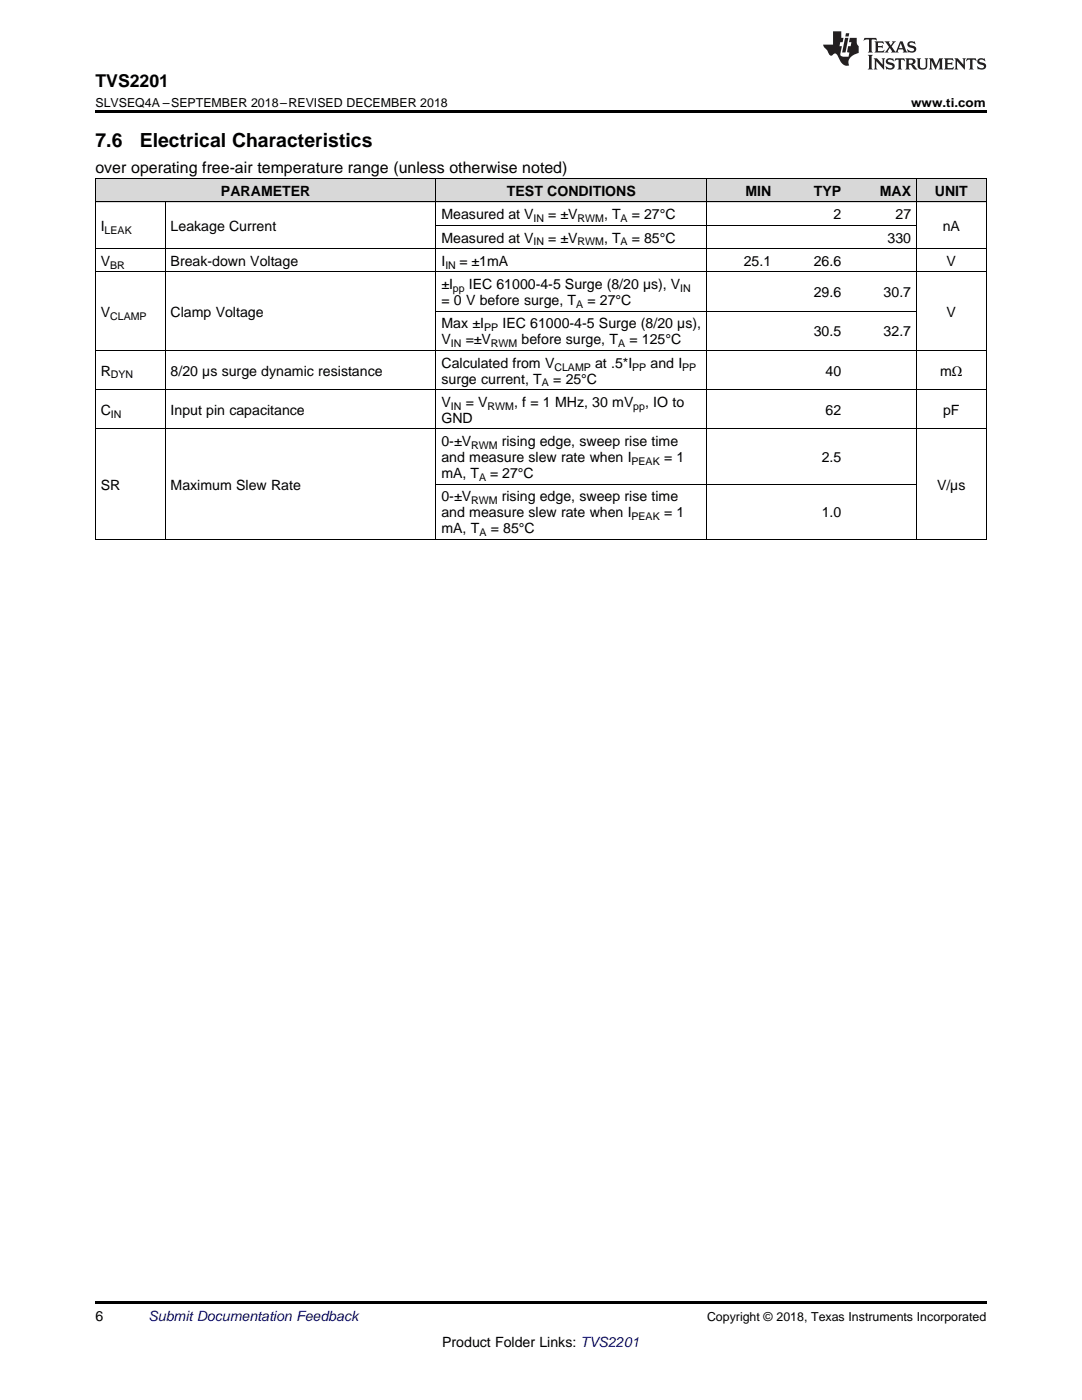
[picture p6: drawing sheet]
<svg xmlns="http://www.w3.org/2000/svg" width="216mm" height="279mm" viewBox="0 0 216 279" stroke-linecap="round" stroke-linejoin="round" font-family="sans-serif">
<defs><g id="words">
<g font-size="3.9">
<text x="19" y="29.3">7.6</text>
<text x="27.9" y="29.3">Electrical Characteristics</text>
</g>
<text font-size="3.5" x="19" y="17.3">TVS2201</text>
<text font-size="3.2" x="19" y="34.4">over operating free-air temperature range (unless otherwise noted)</text>
<g font-size="2.8">
<text x="44.1" y="39.1">PARAMETER</text>
<text x="101.1" y="39.1">TEST CONDITIONS</text>
<text x="148.7" y="39.1">MIN</text>
<text x="162.4" y="39.1">TYP</text>
<text x="175.5" y="39.1">MAX</text>
<text x="186.5" y="39.1">UNIT</text>
<text x="20.1" y="46.1">I</text>
<text x="34" y="46.1">Leakage Current</text>
<text x="88.1" y="43.7">Measured at V</text>
<text x="109.4" y="43.7">= ±V</text>
<text x="120.5" y="43.7">, T</text>
<text x="126.1" y="43.7">= 27°C</text>
<text x="166.3" y="43.7">2</text>
<text x="178.7" y="43.7">27</text>
<text x="188.1" y="46.1">nA</text>
<text x="20.1" y="53.1">V</text>
<text x="34" y="53.1">Break-down Voltage</text>
<text x="88.1" y="48.4">Measured at V</text>
<text x="88.1" y="53.1">I</text>
<text x="91.7" y="53.1">= ±1mA</text>
<text x="109.4" y="48.4">= ±V</text>
<text x="120.5" y="48.4">, T</text>
<text x="126.1" y="48.4">= 85°C</text>
<text x="148.4" y="53.1">25.1</text>
<text x="162.4" y="53.1">26.6</text>
<text x="177.1" y="48.4">330</text>
<text x="188.9" y="53.1">V</text>
<text x="88.1" y="57.7">±I</text>
<text x="93.5" y="57.7">IEC 61000-4-5 Surge (8/20 µs), V</text>
<text x="162.4" y="59.3">29.6</text>
<text x="176.3" y="59.3">30.7</text>
<text x="20.1" y="63.2">V</text>
<text x="34" y="63.2">Clamp Voltage</text>
<text x="88.1" y="60.9">= 0 V before surge, T</text>
<text x="88.1" y="65.5">Max ±I</text>
<text x="100.3" y="65.5">IEC 61000-4-5 Surge (8/20 µs),</text>
<text x="117.2" y="60.9">= 27°C</text>
<text x="188.9" y="63.2">V</text>
<text x="88.1" y="68.7">V</text>
<text x="92.9" y="68.7">=±V</text>
<text x="104.1" y="68.7">before surge, T</text>
<text x="125.6" y="68.7">= 125°C</text>
<text x="162.4" y="67.1">30.5</text>
<text x="176.3" y="67.1">32.7</text>
<text x="20.1" y="75">R</text>
<text x="34" y="75">8/20 µs surge dynamic resistance</text>
<text x="88.1" y="73.4">Calculated from V</text>
<text x="88.1" y="76.6">surge current, T</text>
<text x="110.4" y="76.6">= 25°C</text>
<text x="118.7" y="73.4">at .5*I</text>
<text x="129.8" y="73.4">and I</text>
<text x="164.7" y="75">40</text>
<text x="187.6" y="75">mΩ</text>
<text x="20.1" y="82.8">C</text>
<text x="34" y="82.8">Input pin capacitance</text>
<text x="88.1" y="81.2">V</text>
<text x="92.9" y="81.2">= V</text>
<text x="102.6" y="81.2">, f = 1 MHz, 30 mV</text>
<text x="128.7" y="81.2">, IO to</text>
<text x="164.7" y="82.8">62</text>
<text x="188.2" y="82.8">pF</text>
<text x="88.1" y="84.4">GND</text>
<text x="88.1" y="89">0-±V</text>
<text x="100.1" y="89">rising edge, sweep rise time</text>
<text x="88.1" y="92.2">and measure slew rate when I</text>
<text x="88.1" y="95.4">mA, T</text>
<text x="97.8" y="95.4">= 27°C</text>
<text x="132.5" y="92.2">= 1</text>
<text x="164" y="92.2">2.5</text>
<text x="20.1" y="97.7">SR</text>
<text x="34" y="97.7">Maximum Slew Rate</text>
<text x="88.1" y="100">0-±V</text>
<text x="100.1" y="100">rising edge, sweep rise time</text>
<text x="187" y="97.7">V/µs</text>
<text x="88.1" y="103.2">and measure slew rate when I</text>
<text x="88.1" y="106.4">mA, T</text>
<text x="97.9" y="106.4">= 85°C</text>
<text x="132.5" y="103.2">= 1</text>
<text x="164" y="103.2">1.0</text>
<text x="19" y="263.6">6</text>
<text x="88.2" y="268.9">Product Folder Links: TVS2201</text>
</g>
<text font-size="2.8" fill="#0000c8" x="29.6" y="263.6">Submit Documentation Feedback</text>
<g font-size="2.5">
<text x="19" y="21.4">SLVSEQ4A –SEPTEMBER 2018–REVISED DECEMBER 2018</text>
<text x="181.8" y="21.4">www.ti.com</text>
<text x="141.1" y="263.6">Copyright © 2018, Texas Instruments Incorporated</text>
</g>
<g font-size="2.1">
<text x="20.9" y="46.6">LEAK</text>
<text x="106.5" y="44.3">IN</text>
<text x="115.3" y="44.3">RWM</text>
<text x="123.8" y="44.3">A</text>
<text x="22" y="53.6">BR</text>
<text x="88.9" y="53.6">IN</text>
<text x="106.5" y="49">IN</text>
<text x="115.3" y="49">RWM</text>
<text x="123.8" y="49">A</text>
<text x="90.4" y="58.3">pp</text>
<text x="135.7" y="58.3">IN</text>
<text x="22" y="63.8">CLAMP</text>
<text x="115" y="61.5">A</text>
<text x="90" y="69.3">IN</text>
<text x="96.6" y="66.1">PP</text>
<text x="98" y="69.3">RWM</text>
<text x="123.3" y="69.3">A</text>
<text x="22.1" y="75.5">DYN</text>
<text x="108.1" y="77.1">A</text>
<text x="110.6" y="73.9">CLAMP</text>
<text x="126.1" y="73.9">PP</text>
<text x="136.1" y="73.9">PP</text>
<text x="22.1" y="83.4">IN</text>
<text x="90" y="81.8">IN</text>
<text x="97.3" y="81.8">RWM</text>
<text x="126.4" y="81.8">pp</text>
<text x="94" y="89.6">RWM</text>
<text x="95.6" y="96">A</text>
<text x="126" y="92.8">PEAK</text>
<text x="94" y="100.6">RWM</text>
<text x="95.7" y="107">A</text>
<text x="126" y="103.8">PEAK</text>
</g>
</g></defs>
<g fill="#d8d8d8">
<path d="M19 35.7h14v4.7h-14z"/>
<path d="M33 35.7h54v4.7h-54z"/>
<path d="M87 35.7h54v4.7h-54z"/>
<path d="M141 35.7h14v4.7h-14z"/>
<path d="M155 35.7h13.9v4.7h-13.9z"/>
<path d="M168.9 35.7h14v4.7h-14z"/>
<path d="M182.9 35.7h13.9v4.7h-13.9z"/>
</g>
<path d="M19 22h177.8v.5h-177.8zM19 107.6l.2 .1zM86.9 107.6l.1 .1zM140.9 107.6l.1 .1zM154.9 107.6l.1 .1zM168.8 107.6l.1 .1zM182.8 107.6l.1 .1zM196.7 107.6l.1 .1zM19 259.7h177.8v.5h-177.8z" fill="#000"/>
<g fill="none" stroke="#000" stroke-width=".2">
<path d="M19 35.6h177.8M19.1 35.7v72M87 35.7v72M141 35.7v72M182.8 35.7v72M196.8 35.7v72M19 54.3h177.8M19 49.6h177.8M19 40.3h177.8M32.9 40.3v67.4M87 45h95.9M19 77.8h177.8"/>
<path d="M19 69.9h177.8M87 62.1h95.9M19 85.6h177.8M87 96.6h95.9M19 107.6h177.8"/>
</g>
<g fill="#231f20">
<path d="M172.5 7.6l-.1 .5 .4-.2h.6v.1v2.1l-.2 .4h.9l-.2-.4v-2.1l.1-.1h.5l.5 .2-.2-.5zM174.5 8.3l.2 .3v1.5l-.2 .4h1.8l.2-.6a1.04 1.04 0 0 1-1.3 .2v-.7h.6l.3 .2v-.6l-.3 .2h-.6v-.6l.8-.1 .4 .3-.2-.5zM176.5 8.3l.9 1.1-.9 1.1h.8l-.2-.2 .4-.7 .5 .7-.2 .2h1.5l-.2-.2 .2-.4h.9l.1 .4-.2 .2h1l-.3-.3-.7-1.9h-.5l-.9 2-.8-1 .9-1h-.8l.1 .3-.4 .5-.3-.6 .1-.2zM179.7 8.6l.4 1h-.7zM181.3 8.4a.63 .63 0 0 0-.2 .7 .63 .63 0 0 0 .6 .4l.6 .2 .1 .2a.75 .75 0 0 1-.7 .4 .75 .75 0 0 1-.6-.5l.1 .7 .1-.1a1.11 1.11 0 0 0 1.5-.6 1.13 1.13 0 0 0-1.2-.8l-.1-.4a1.04 1.04 0 0 1 1.2 .2l-.2-.5-.2 .1-.4-.2zM173.2 10.9l.2 .4v2.2l-.2 .4h1l-.3-.4v-2.2l.3-.4zM174.3 11.6l.3 .4v1.5l-.3 .4h.8l-.2-.4v-1.3l1.5 1.7v-1.9l.2-.4h-.7l.2 .4v.9l-1.1-1.3zM177 11.8a.62 .62 0 0 0-.2 .7 .62 .62 0 0 0 .6 .4l.6 .1 .1 .3a.76 .76 0 0 1-.7 .3 .76 .76 0 0 1-.7-.4l.2 .7 .1-.1a1.11 1.11 0 0 0 1.5-.6 1.13 1.13 0 0 0-1.2-.8l-.1-.4a1.04 1.04 0 0 1 1.2 .2l-.2-.6-.2 .1-.5-.1zM178.7 11.6l-.2 .6a.61 .61 0 0 1 .8-.3v1.6l-.2 .4h.9l-.2-.4v-1.6a.63 .63 0 0 1 .7 .3l-.1-.6zM180.6 11.6l.3 .4v1.5l-.3 .4h1l-.2-.2-.1-.8 .6 .2a.76 .76 0 0 0 1.2 .7l-1-1a.58 .58 0 0 0 .6-.5 .58 .58 0 0 0-.5-.6zM181.4 11.9h.1a.45 .45 0 0 1 .5 .1 .45 .45 0 0 1 .1 .5l-.8 .2zM182.9 11.6l.2 .2a2.17 2.17 0 0 0 .3 1.9 .99 .99 0 0 0 1.6-.6v-1.1l.2-.4h-.7l.2 .2a1.92 1.92 0 0 1-.2 1.8 .6 .6 0 0 1-.9-.5v-1.1l.2-.4zM185.4 11.6l.2 .4v1.5l-.2 .4h.7l-.2-.4v-1.4l.8 1.8 .8-1.8v1.4l-.2 .4h.9l-.2-.4v-1.5l.2-.4h-.8l-.6 1.5-.6-1.5zM188.4 11.6l.2 .4v1.5l-.2 .4h1.8l.1-.6a1.04 1.04 0 0 1-1.2 .1v-.6h.5l.4 .2v-.6l-.4 .2h-.5v-.7h.8l.3 .3-.1-.6zM190.5 11.6l.2 .4v1.5l-.2 .4h.7l-.2-.4v-1.3l1.5 1.7v-1.9l.2-.4h-.7l.2 .4v.9l-1.1-1.3zM192.9 11.6l-.1 .6a.61 .61 0 0 1 .7-.3l.1 1.6-.3 .4h1l-.3-.4 .1-1.6a.63 .63 0 0 1 .7 .3l-.1-.6zM195.2 11.8a.62 .62 0 0 0-.2 .7 .62 .62 0 0 0 .6 .4l.6 .1 .1 .3a.76 .76 0 0 1-.7 .3 .76 .76 0 0 1-.6-.4l.1 .7 .1-.1a1.11 1.11 0 0 0 1.6-.6 1.13 1.13 0 0 0-1.3-.8l-.1-.4a1.04 1.04 0 0 1 1.2 .2l-.1-.6-.2 .1-.5-.1z"/>
<path d="M166.2 6.3v2.6h-1.9v.4l.8 .9a.91 .91 0 0 0 1 .8 .56 .56 0 0 1 .5-.3 .56 .56 0 0 1 .5 .3l.4 .8a1.53 1.53 0 0 0 1.9 1.2 1.54 1.54 0 0 1 1-2.1l.9-.3v-1.4a1.52 1.52 0 0 1-.4-1.6h-1.3l-.2 .8h.5l-.2 .8h-.5l-.1 1v.2l.4 .1-.2 .8a1.93 1.93 0 0 1-1.6-.3l.3-1.8h-.5l.2-.8h.4l.2-.8h-.4v-1.3zM168.6 7.6l-.6 2.9h.7l.6-2.9zM168.8 6.6l-.1 .7h.6l.2-.7z"/>
</g>
<use href="#words"/>
</svg>
